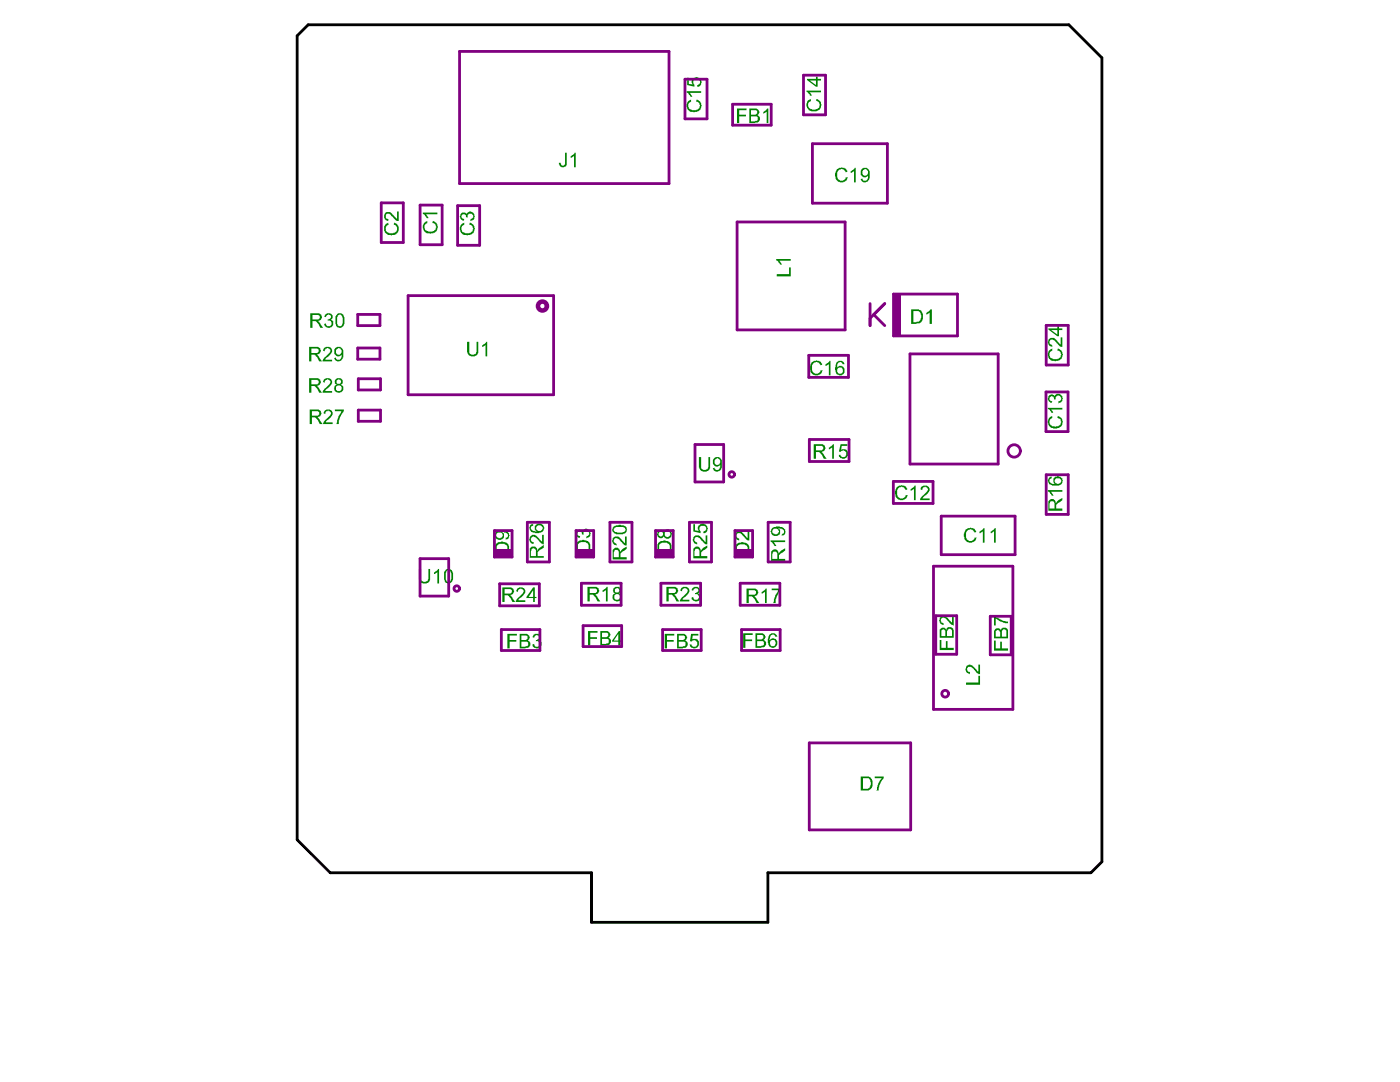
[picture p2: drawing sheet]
<svg xmlns="http://www.w3.org/2000/svg" width="279mm" height="216mm" viewBox="0 0 279 216" stroke-linecap="round" stroke-linejoin="round" font-family="sans-serif">
<path d="M59.3 7.1l2.2-2.2h151.8l6.6 6.6v160.5l-2.2 2.2h-64.5v9.8h-35.2v-9.8h-52.1l-6.6-6.6z" fill="none" stroke="#000" stroke-width=".56"/>
<g fill="#008000">
<path d="M209.1 97.8h2.9v.3h-2.2l.4 .7v.1h-.3l-.1-.3-.7-.6z"/>
<path d="M209.2 70.1l.5-.4 .3-.2v.5a.8 .8 0 0 0-.6 .8 .8 .8 0 0 0 .7 .8 1.11 1.11 0 0 0 1.6-.5v-.1a.56 .56 0 0 0-.1-.8l-.6-.3 .2-.4a1.4 1.4 0 0 1 .6 2.2 2.46 2.46 0 0 1-2.1 .2 1.66 1.66 0 0 1-.5-1.8z"/>
<path d="M209.2 67.8a1.02 1.02 0 0 1 1.7 .2l.8 .8v-1.5h.3v1.9h-.1a1.98 1.98 0 0 1-1.2-1l-.2-.2a.54 .54 0 0 0-.9-.1 .54 .54 0 0 0 .2 .9l.2 .1v.3a.89 .89 0 0 1-.8-1.3z"/>
<path d="M153.8 107.8h2.9v.4h-2.2l.4 .6v.2h-.3l-.1-.4-.7-.5z"/>
<path d="M146.7 106.4a1.02 1.02 0 0 1 1.7 .2l.8 .8v-1.5h.3v1.9l-.5-.1-.8-.9a.63 .63 0 0 0-.7-.4 .63 .63 0 0 0-.5 .7l.2 .3 .3 .1v.3a.89 .89 0 0 1-.8-1.3z"/>
<path d="M115 106.1h.1a.68 .68 0 0 1 .9-.4l.2 .4a.8 .8 0 0 1 1-.6 .8 .8 0 0 1 .6 .9h.1l-.1 .2a.76 .76 0 0 1-.8 .8l.1-.5a.54 .54 0 0 0 .5-.7 .54 .54 0 0 0-.8-.3l-.3 .3v.5l-.4-.1a.47 .47 0 0 0-.6-.5 .47 .47 0 0 0-.2 .7l.5 .1-.1 .5-.1-.1a.86 .86 0 0 1-.6-1.2z"/>
<path d="M209.3 83.4l.5-.3h.2v.3a.86 .86 0 0 0-.6 .9 .86 .86 0 0 0 .8 .8 1.37 1.37 0 0 0 1.5-.5 .84 .84 0 0 0-.7-1.2l.1-.5v.2a1.23 1.23 0 0 1 .7 2l-.2 .1a1.46 1.46 0 0 1-1.6 .2 1.46 1.46 0 0 1-.9-1.3z"/>
<path d="M209.1 81.4h2.9v.3h-2.2l.4 .7h-.3l-.5-.7-.3-.1z"/>
<path d="M209.2 79a.73 .73 0 0 1 1.3 0v.1a.78 .78 0 0 1 .6-.5 .78 .78 0 0 1 .8 .4h.1a1.13 1.13 0 0 1-.4 1.4l-.4 .1v-.5a.56 .56 0 0 0 .6-.6 .56 .56 0 0 0-.7-.5 .64 .64 0 0 0-.4 .8h-.4l-.1-.4a.48 .48 0 0 0-.8 .1 .48 .48 0 0 0 .6 .6l-.2 .4a1.03 1.03 0 0 1-.6-1.4z"/>
<path d="M198.4 127.8h.3v1.6h.9v-1.4h.3v1.4h1.3v.4h-2.8z"/>
<path d="M198.4 122.9h.3l.2 .3 1 .6 1.3 .2v.4l-1-.2-1.5-.7v1.3h-.3z"/>
<path d="M187.5 127.7h.4v1.6h.9v-1.4h.3v1.4h1.2v.4h-2.8z"/>
<path d="M187.5 123.2a1.08 1.08 0 0 1 1.8 .4l.7 .6v-1.3h.3v1.9a2.83 2.83 0 0 1-1.4-1.2 .58 .58 0 0 0-.7-.4 .58 .58 0 0 0-.4 .6l.1 .4 .4 .2v.3a.6 .6 0 0 1-.6-.5 .43 .43 0 0 1-.2-.6z"/>
<path d="M161.2 20.1l.6-.3v.4a.8 .8 0 0 0-.5 .9 .8 .8 0 0 0 .8 .7v.1h.2a1.16 1.16 0 0 0 1.3-1l-.1-.1a.57 .57 0 0 0-.5-.7h-.2l.2-.3a1.27 1.27 0 0 1 .9 .9 1.27 1.27 0 0 1-.5 1.3 1.56 1.56 0 0 1-2.5-.9z"/>
<path d="M160.9 18.1h2.9v.3h-2.2l.5 .7h-.5v-.2l-.7-.6z"/>
<path d="M155 54.7h2.5v-1.3h.3v1.7h-2.8z"/>
<path d="M154.9 51.7h2.9v.3h-2.2l.4 .7v.1h-.3l-.1-.3-.7-.6z"/>
<path d="M137.1 20.4l.5-.4 .3-.1v.4a.8 .8 0 0 0-.5 .8 .8 .8 0 0 0 .6 .8 1.11 1.11 0 0 0 1.6-.5v-.1a.56 .56 0 0 0-.1-.8l-.6-.3 .2-.3a1.4 1.4 0 0 1 .6 2.1 2.46 2.46 0 0 1-2.1 .2 1.66 1.66 0 0 1-.5-1.8z"/>
<path d="M137 18.2h2.9v.3h-2.2l.4 .7v.1h-.3l-.1-.3-.7-.6z"/>
<path d="M137.1 15.5h.4v1.2l.8 .2a.91 .91 0 0 1 .1-1.3 .91 .91 0 0 1 1.2 0l.2 .3a.69 .69 0 0 1 .1 .8v.2a.64 .64 0 0 1-.8 .4v-.3a.6 .6 0 0 0 .6-.8 .6 .6 0 0 0-.9-.3 .64 .64 0 0 0-.4 .4 .64 .64 0 0 0 .2 .7v.3l-1.5-.3z"/>
<path d="M91.9 45l.4-.5 .4-.1v.5a.8 .8 0 0 0-.6 .8 .8 .8 0 0 0 .7 .7 1.11 1.11 0 0 0 1.5-.4v-.1a.56 .56 0 0 0-.1-.8l-.5-.3 .2-.4a1.4 1.4 0 0 1 .5 2.2 2.46 2.46 0 0 1-2.1 .2 1.66 1.66 0 0 1-.4-1.8z"/>
<path d="M91.9 42.8h.1a.63 .63 0 0 1 1.1 0v-.2a.86 .86 0 0 1 .8-.4 .86 .86 0 0 1 .8 .6v.2a.83 .83 0 0 1-.8 1.1l.1-.5a.54 .54 0 0 0 .4-.7 .54 .54 0 0 0-.7-.3l-.4 .3v.5l-.3-.1a.46 .46 0 0 0-.4-.6 .46 .46 0 0 0-.5 .4 .46 .46 0 0 0 .4 .5l.2 .2-.2 .3-.1-.1a.86 .86 0 0 1-.5-1.2z"/>
<path d="M192.7 105.7l.5-.3a1.37 1.37 0 0 1 1.5 .4l.1 .4-.3 .1a.79 .79 0 0 0-.7-.7 1.13 1.13 0 0 0-.9 1.8v.1a.84 .84 0 0 0 .9 .4 .84 .84 0 0 0 .7-.6h.4a1.3 1.3 0 0 1-1.4 1 1.3 1.3 0 0 1-1.2-1.4v-.4z"/>
<path d="M195.5 106.1l.4-.3 .4-.4h.2v2.9h-.4v-2.4l-.4 .5h-.2z"/>
<path d="M197.7 106.1l.5-.3 .3-.4h.2v2.9h-.3v-2.4l-.5 .5h-.2z"/>
<path d="M167 33.8l.5-.3a1.37 1.37 0 0 1 1.5 .4l.1 .4-.3 .1a.79 .79 0 0 0-.7-.7 1.13 1.13 0 0 0-.9 1.8v.1a.84 .84 0 0 0 .9 .5 .84 .84 0 0 0 .7-.7h.4a1.3 1.3 0 0 1-1.4 1 1.3 1.3 0 0 1-1.2-1.3v-.5z"/>
<path d="M169.8 34.2l.4-.3 .4-.4h.2v2.9h-.4v-2.4l-.4 .5h-.2z"/>
<path d="M83.6 113.5h.4v1.7a.73 .73 0 0 0 .4 .8 .73 .73 0 0 0 .9-.1l.2-.4v-2h.3v1.7a1.12 1.12 0 0 1-1.1 1.2 1.12 1.12 0 0 1-1.1-1.2z"/>
<path d="M86.6 114.2l.5-.2 .3-.5h.2v2.9h-.3v-2.3l-.5 .4h-.2z"/>
<path d="M93.2 68.2h.5v1.7a.73 .73 0 0 0 .3 .8 .73 .73 0 0 0 .9-.1l.2-.4v-2h.3v1.7a1.12 1.12 0 0 1-1.1 1.2 1.12 1.12 0 0 1-1.1-1.2z"/>
<path d="M96.2 68.9l.5-.2 .3-.5h.2v2.9h-.3v-2.3l-.4 .4h-.3z"/>
<path d="M64.6 75.8a.89 .89 0 0 1 1.4-.2 .89 .89 0 0 1-.2 1.4l-.3 .5-.6 .3v.2h1.4v.4h-1.9l.3-.8 .9-.8a.6 .6 0 0 0 .1-1h-.2v-.1l-.5 .1-.2 .2v.4l-.3-.2z"/>
<path d="M64.6 69.5a.89 .89 0 0 1 1.4-.1 .89 .89 0 0 1-.2 1.4l-.3 .4-.6 .4v.2h1.4v.3h-1.9l.3-.8 .9-.7a.6 .6 0 0 0 .1-1.1h-.2v-.1l-.5 .1-.2 .3v.3l-.3-.1z"/>
<path d="M192.8 136.2h2.5v-1.3h.3v1.7h-2.8z"/>
<path d="M192.9 132.8a.95 .95 0 0 1 1.2 0l1.2 1.3v-1.5h.3v1.9h-.3l-.5-.3a1.68 1.68 0 0 0-1.3-1.1 .51 .51 0 0 0-.5 .5 .51 .51 0 0 0 .6 .5v.4l-.1-.1a.84 .84 0 0 1-.7-1.2z"/>
<path d="M165.4 89.3l.5-.2 .3-.5h.2v2.9h-.3v-2.3l-.5 .4h-.2z"/>
<path d="M167.8 88.6h1.3v.4h-1.1l-.1 .8a.81 .81 0 0 1 .9-.2 .81 .81 0 0 1 .4 .8 .95 .95 0 0 1-.5 1.1 .95 .95 0 0 1-1.2-.3l-.1-.4h.4a.58 .58 0 0 0 .7 .4 .58 .58 0 0 0 .4-.8 .39 .39 0 0 0-.5-.4v-.1l-.5 .1-.1 .2-.4-.1z"/>
<path d="M161.9 72.3l.6-.3a1.37 1.37 0 0 1 1.5 .4l.1 .4-.4 .1a.79 .79 0 0 0-.6-.7 1.13 1.13 0 0 0-.9 1.8v.1a.84 .84 0 0 0 .8 .5 .84 .84 0 0 0 .7-.7h.5a1.3 1.3 0 0 1-1.5 1 1.3 1.3 0 0 1-1.1-1.3v-.5z"/>
<path d="M164.7 72.7l.5-.3 .3-.4h.2v2.9h-.3v-2.3l-.4 .4h-.3z"/>
<path d="M132.7 126.5h1.9v.3h-1.5v.9h1.4v.3h-1.4v1.4h-.4z"/>
<path d="M137.9 126.5h1.5v.3h-1.1l-.2 .8a.92 .92 0 0 1 1.3 .2 .92 .92 0 0 1-.1 1.2 .96 .96 0 0 1-1 .4 .96 .96 0 0 1-.7-.8h.4a.58 .58 0 0 0 .8 .4 .58 .58 0 0 0 .3-.7v-.1a.6 .6 0 0 0-.5-.5 .6 .6 0 0 0-.6 .3l-.3-.1z"/>
<path d="M135.9 117.4a.89 .89 0 0 1 1.4-.1 .89 .89 0 0 1-.2 1.4l-.3 .4-.6 .3v.3h1.4v.3h-1.9l.3-.8 .9-.8a.6 .6 0 0 0 .1-1h-.2v-.1l-.4 .1-.3 .3v.3l-.3-.1z"/>
<path d="M138.1 117.4a.84 .84 0 0 1 1.1-.3 .84 .84 0 0 1 .5 .9l-.4 .4a.74 .74 0 0 1 .5 .6 .74 .74 0 0 1-.3 .8v.1a1.22 1.22 0 0 1-1.5-.5v-.2l.4-.1a.56 .56 0 0 0 .5 .6 .56 .56 0 0 0 .6-.5 .56 .56 0 0 0-.5-.6h-.3v-.3h.2v-.1a.42 .42 0 0 0 .5-.5l-.1-.3-.4-.1-.1 .1a.39 .39 0 0 0-.4 .5l-.4-.1z"/>
<path d="M138.4 107.2a1.02 1.02 0 0 1 1.6 .2l.8 .8v-1.4h.4v1.8h-.2a2.83 2.83 0 0 1-1.4-1.2 .54 .54 0 0 0-.9-.1 .54 .54 0 0 0 .2 .9l.2 .1v.3a.89 .89 0 0 1-.7-1.3z"/>
<path d="M138.4 104.6h.3v1.2l.8 .1a.91 .91 0 0 1 .1-1.2 .91 .91 0 0 1 1.2 0l.2 .2a.69 .69 0 0 1 .2 .9v.1a.64 .64 0 0 1-.8 .5v-.3a.6 .6 0 0 0 .5-.8 .6 .6 0 0 0-.9-.4 .64 .64 0 0 0-.4 .5 .64 .64 0 0 0 .2 .7v.3l-1.4-.3z"/>
<path d="M122.3 107.4a1.02 1.02 0 0 1 1.6 .2l.8 .8v-1.3h.4v1.7h-.1a2.83 2.83 0 0 1-1.5-1.2 .54 .54 0 0 0-.9 0 .54 .54 0 0 0 .2 .8l.3 .1v.3a.89 .89 0 0 1-.8-1.3z"/>
<path d="M105.8 106.9a1.32 1.32 0 0 1 1.9 .8l.5 .5v-1.5h.3v1.9l-.4-.1-.2-.2a2.83 2.83 0 0 0-1.5-1.2 .56 .56 0 0 0-.4 .6 .56 .56 0 0 0 .5 .5v.3a.87 .87 0 0 1-.8-.5 .87 .87 0 0 1 .1-.9z"/>
<path d="M64.7 82a.89 .89 0 0 1 1.4-.1 .89 .89 0 0 1-.2 1.4l-.3 .4-.6 .4v.2h1.4v.3h-1.9l.3-.8 .9-.7a.6 .6 0 0 0 .1-1.1h-.2v-.1l-.4 .1-.3 .3v.3l-.3-.1z"/>
<path d="M66.8 81.7h1.8l-.1 .6a3.1 3.1 0 0 0-.9 2.3h-.4l.1-.9 .9-1.7h-1.4z"/>
<path d="M64.8 62.8a.85 .85 0 0 1 1-.3 .85 .85 0 0 1 .6 .9l-.3 .3a.89 .89 0 0 1 .3 1.4 .89 .89 0 0 1-1.4 .1l-.3-.3v-.3l.3-.1a.58 .58 0 0 0 .7 .6 .58 .58 0 0 0 .5-.8h-.1a.45 .45 0 0 0-.7-.3v-.3h.2v-.1a.43 .43 0 0 0 .5-.5 .43 .43 0 0 0-.7-.3l-.2 .2-.2 .3-.3-.1z"/>
<path d="M84.5 44.7l.4-.5 .4-.1v.4a.8 .8 0 0 0-.6 .9 .8 .8 0 0 0 .7 .7 1.11 1.11 0 0 0 1.6-.4v-.2a.56 .56 0 0 0-.2-.7l-.5-.4 .2-.3a1.4 1.4 0 0 1 .6 2.1 2.46 2.46 0 0 1-2.2 .2 1.66 1.66 0 0 1-.4-1.7z"/>
<path d="M84.4 42.4h2.9v.4h-2.2l.4 .6v.1h-.3l-.1-.3-.7-.6z"/>
<path d="M76.9 44.8l.6-.4 .1 .5h-.1a.85 .85 0 0 0-.4 1.2v.1a1.5 1.5 0 0 0 2-.1l.1-.1a1.02 1.02 0 0 0-.6-1.2l.1-.4a1.29 1.29 0 0 1 .8 1.6 1.29 1.29 0 0 1-1.6 .9 1.25 1.25 0 0 1-1.1-.7 1.25 1.25 0 0 1 .1-1.3z"/>
<path d="M76.9 42.4a1.11 1.11 0 0 1 1.6 .5l.7 .7v-1.4h.4v1.9h-.5l-1-1a.61 .61 0 0 0-.8-.4 .61 .61 0 0 0-.3 .8l.6 .3-.3 .3a.93 .93 0 0 1-.5-1.3z"/>
<path d="M174.6 154.9h1.8v.4l-.6 .6-.3 .8-.1 1h-.5l.1-.1a2.81 2.81 0 0 1 .6-1.8l.3-.5h-1.3z"/>
<path d="M178.9 97.2l.6-.3a1.37 1.37 0 0 1 1.4 .4l.2 .4-.4 .1a.79 .79 0 0 0-.6-.7 1.13 1.13 0 0 0-.9 1.8v.1a.84 .84 0 0 0 .8 .5 .84 .84 0 0 0 .7-.7h.5a1.3 1.3 0 0 1-1.5 1 1.3 1.3 0 0 1-1.1-1.3v-.5z"/>
<path d="M181.7 97.6l.5-.3 .3-.4h.2v2.9h-.3v-2.3l-.4 .4h-.3z"/>
<path d="M183.9 97.1a1 1 0 0 1 1.6 .6 1.76 1.76 0 0 1-1.1 1.3l-.3 .5h1.4v.3h-1.9v-.3l.4-.5a2.83 2.83 0 0 0 1.2-1.4 .57 .57 0 0 0-.6-.5 .57 .57 0 0 0-.5 .6v.1l-.4-.1z"/>
<path d="M112.8 30.5h.3v1.9a.81 .81 0 0 1-.4 .9 .81 .81 0 0 1-1-.3l-.2-.5h.4v.1a.45 .45 0 0 0 .5 .5 .45 .45 0 0 0 .4-.6z"/>
<path d="M113.9 31.1l.4-.2 .4-.4h.2v2.9h-.3v-2.4l-.5 .5h-.2z"/>
<path d="M147.1 21.7h1.9v.3h-1.5v.9h1.4v.3h-1.4v1.4h-.4z"/>
<path d="M152.3 22.3l.5-.2 .3-.4h.2v2.9h-.3v-2.4l-.6 .5h-.1z"/>
<path d="M148.3 126.4h1.9v.3h-1.4v.9h1.3v.3h-1.3v1.4h-.5z"/>
<path d="M117.4 125.9h1.9v.4h-1.5v.8h1.3v.4h-1.3v1.3h-.4z"/>
<path d="M101.3 126.5h1.9v.3h-1.5v.9h1.3v.3h-1.3v1.4h-.4z"/>
<path d="M106.5 126.6a.97 .97 0 0 1 1.5 .5 .6 .6 0 0 1-.5 .7 .74 .74 0 0 1 .6 .6 .74 .74 0 0 1-.4 .8 .87 .87 0 0 1-1.4-.5l-.1-.1 .4-.1a.56 .56 0 0 0 .6 .5 .56 .56 0 0 0 .5-.4 .56 .56 0 0 0-.4-.7h-.3v-.2h.2v-.1a.43 .43 0 0 0 .4-.6 .43 .43 0 0 0-.6-.2l-.4 .2v.3l-.3-.2z"/>
<path d="M120.3 117.8l.4-.3 .3-.4h.3v2.9h-.4v-2.3l-.4 .4h-.2z"/>
<path d="M103.2 117.5a.89 .89 0 0 1 1.4-.1 .89 .89 0 0 1-.2 1.4l-.3 .4-.6 .4v.2h1.3v.3h-1.9l.4-.8 .9-.7a.6 .6 0 0 0 .1-1.1h-.2v-.1l-.5 .1-.2 .3v.3l-.4-.1z"/>
<path d="M152 118.1l.4-.2 .4-.5h.2v2.9h-.3v-2.3l-.5 .4h-.2z"/>
<path d="M154 117.4h1.8l-.1 .6a3.1 3.1 0 0 0-.9 2.3h-.5l.2-.9 .9-1.6h-1.4z"/>
<path d="M139.5 91.2h.4v1.7a.73 .73 0 0 0 .4 .8 .73 .73 0 0 0 .9-.2l.2-.3v-2h.3v1.7a1.12 1.12 0 0 1-1.1 1.2 1.12 1.12 0 0 1-1.1-1.2z"/>
<path d="M184.9 62.4l.4-.2 .3-.5h.4v2.9h-.5v-2.3l-.4 .4h-.2z"/>
<path d="M209.2 100a.75 .75 0 0 1 .9-.4 .75 .75 0 0 1 .6 .8l.5-.6 .8-.4v.4l-1.2 .9v.8h1.2v.4h-2.8zM209.6 100.1l-.2 1.4h1.1v-.9a.51 .51 0 0 0-.3-.6 .51 .51 0 0 0-.6 .1z"/>
<path d="M209.3 95.3l.6-.2v.3h-.1a.59 .59 0 0 0-.3 .7 .59 .59 0 0 0 .6 .5h.5a.81 .81 0 0 1-.4-.8 .81 .81 0 0 1 .6-.7 .9 .9 0 0 1 1.2 .5 .9 .9 0 0 1-.5 1.2 2.61 2.61 0 0 1-2.2-.2v-.3a.67 .67 0 0 1 0-1zM210.6 95.7a.61 .61 0 0 0 .2 .8 .61 .61 0 0 0 .8-.2 .61 .61 0 0 0-.1-.9h-.7z"/>
<path d="M209.2 65.5h1.8v-.4h.3v.4h.7v.4h-.7v1.2h-.3l-1.8-1.3zM209.8 65.9l1.2 .9v-.9z"/>
<path d="M153.9 110.1a.75 .75 0 0 1 .9-.5 .75 .75 0 0 1 .6 .8l.5-.6 .8-.4v.4l-1.2 .9v.8h1.2v.5h-2.8zM154.2 110.2l-.1 1.3h1v-.9a.51 .51 0 0 0-.2-.6 .51 .51 0 0 0-.7 .2z"/>
<path d="M153.9 105.6a1.89 1.89 0 0 1 2.8 .1v.2a.79 .79 0 0 1-.7 1v-.3a.51 .51 0 0 0 .5-.5 .51 .51 0 0 0-.5-.5v-.1l-.6-.1a.85 .85 0 0 1 .3 1 .85 .85 0 0 1-.9 .5h-.2a.97 .97 0 0 1-.7-1.3zM154.1 105.8v.1a.65 .65 0 0 0 .4 .6 .65 .65 0 0 0 .7-.1 .57 .57 0 0 0 .1-.7 .57 .57 0 0 0-.7-.2z"/>
<path d="M146.9 108.7a1.86 1.86 0 0 1 1.7-.4 1 1 0 0 1 .9 1.2v1.1h-2.8zM147.1 109.1v1.1h2.1v-.6a1.05 1.05 0 0 0-1.4-1z"/>
<path d="M115.1 108.3a1.86 1.86 0 0 1 1.8-.5 1 1 0 0 1 .9 1.3v1.1h-2.8zM115.3 108.6v1.1h2.2v-.5a1.05 1.05 0 0 0-1.5-1z"/>
<path d="M98.9 108.6a1.86 1.86 0 0 1 1.8-.4 1 1 0 0 1 .9 1.2v1.1h-2.8zM99.1 109v1.1h2.2v-.6a1.05 1.05 0 0 0-1.5-1z"/>
<path d="M98.8 106.4a2.01 2.01 0 0 1 2.8 0v.1a.84 .84 0 0 1-.7 1.2v-.4a.45 .45 0 0 0 .5-.4 .45 .45 0 0 0-.4-.5l-.7-.2a.85 .85 0 0 1 .3 .9 .85 .85 0 0 1-.8 .6 1.01 1.01 0 0 1-1-1.3zM99.1 106.4v.1a.61 .61 0 0 0 .3 .8 .61 .61 0 0 0 .8-.2 .61 .61 0 0 0-.2-.8z"/>
<path d="M198.6 125.5h.2a.56 .56 0 0 1 .9 .3 .76 .76 0 0 1 1-.5 .76 .76 0 0 1 .5 1v1.1h-2.8v-1.6zM198.7 125.9v1.1h.9v-.6a.52 .52 0 0 0-.2-.6 .52 .52 0 0 0-.6 0zM200.1 125.7l-.2 1.3h.9v-1a.44 .44 0 0 0-.2-.4 .44 .44 0 0 0-.5 .1z"/>
<path d="M187.5 125.6a.78 .78 0 0 1 1.4 .1 .69 .69 0 0 1 .5-.6 .69 .69 0 0 1 .7 .3l.2 .3v1.6h-2.8zM187.9 125.8v1.1h.8v-.9a.42 .42 0 0 0-.6-.4zM189.1 125.7l-.1 1.2h1v-.8a.51 .51 0 0 0-.3-.5 .51 .51 0 0 0-.6 .1z"/>
<path d="M161.1 15.7h1.7v-.4h.4v.4h.6v.4h-.6v1.2h-.4l-1.7-1.3zM161.6 16.1l1.2 .9v-.9z"/>
<path d="M171.9 33.8a.93 .93 0 0 1 1-.3 .93 .93 0 0 1 .7 .9v.1a1.91 1.91 0 0 1-.4 1.7 .87 .87 0 0 1-1.4-.5l.3-.1a.51 .51 0 0 0 .5 .5 .51 .51 0 0 0 .5-.5h.1v-.7a.78 .78 0 0 1-1 .4 .78 .78 0 0 1-.4-.9zM172.2 33.9v.1a.61 .61 0 0 0 .1 .9 .61 .61 0 0 0 .9-.1 .61 .61 0 0 0-.2-.9l-.2-.2z"/>
<path d="M89 113.6a1.03 1.03 0 0 1 1.1 .2 1.03 1.03 0 0 1 .3 1.1v.1a1.18 1.18 0 0 1-1.1 1.4l-.1-.1a.42 .42 0 0 1-.5-.5l-.1-.4a2.3 2.3 0 0 1 .4-1.8zM89.1 114l-.1 1.1a.64 .64 0 0 0 .1 .8 .64 .64 0 0 0 .9 0v-.2a1.94 1.94 0 0 0-.3-1.8l-.3-.1z"/>
<path d="M61.7 75.5h1.3a.76 .76 0 0 1 1 .5 .76 .76 0 0 1-.5 .9l-.4 .1 .4 .1 .8 1.3h-.6l-.3-.8-.6-.6h-.7v1.4h-.4zM62.1 75.8v.9h.9a.46 .46 0 0 0 .6-.5 .46 .46 0 0 0-.6-.4z"/>
<path d="M66.8 75.8a.98 .98 0 0 1 1.6 .1 .79 .79 0 0 1-.3 .9 .83 .83 0 0 1 .4 1 .83 .83 0 0 1-1 .6l-.2-.1a.81 .81 0 0 1-.6-.7 .81 .81 0 0 1 .4-.8l.1-.1-.4-.1-.1-.5h.1zM67.2 75.9a.47 .47 0 0 0 .3 .7 .47 .47 0 0 0 .6-.6l-.4-.3zM67.1 77.5a.56 .56 0 0 0 1.1 0 .56 .56 0 0 0-1.1 0z"/>
<path d="M61.7 69.2h1.3a.76 .76 0 0 1 1 .5 .76 .76 0 0 1-.5 1l-.4 .1 .4 .1 .8 1.2h-.6l-.3-.8-.6-.5h-.7v1.3h-.4zM62.1 69.5v.9h.9a.46 .46 0 0 0 .6-.4 .46 .46 0 0 0-.6-.5z"/>
<path d="M66.7 69.7a.97 .97 0 0 1 1.2-.5 .97 .97 0 0 1 .6 1.1v.4a1.18 1.18 0 0 1-1.1 1.4l-.7-.4v-.3l.4-.1a.56 .56 0 0 0 .6 .5 .56 .56 0 0 0 .5-.6v-.5a.78 .78 0 0 1-1 .4 .78 .78 0 0 1-.5-1zM67.2 69.7v.1a.6 .6 0 0 0 .3 1 .6 .6 0 0 0 .7-.8 .56 .56 0 0 0-.6-.6z"/>
<path d="M162.4 88.6h1.3a.76 .76 0 0 1 1 .5 .76 .76 0 0 1-.5 1l-.4 .1 .4 .1 .8 1.2h-.6l-.3-.7-.6-.6h-.7v1.3h-.4zM162.8 89v.9h.9a.46 .46 0 0 0 .6-.5 .46 .46 0 0 0-.6-.4z"/>
<path d="M167 72.2a.98 .98 0 0 1 1.5 .5l-.4-.1a.42 .42 0 0 0-.4-.4 .42 .42 0 0 0-.4 .2l-.2 .3-.1 .6a.87 .87 0 0 1 .9-.3 .87 .87 0 0 1 .6 .8 .89 .89 0 0 1-.4 1 .89 .89 0 0 1-1-.1l-.1-.1a1.67 1.67 0 0 1-.2-1.7zM167.2 73.5v.1a.61 .61 0 0 0 .1 .8 .61 .61 0 0 0 .9-.1 .61 .61 0 0 0-.2-.8v-.2z"/>
<path d="M135.1 126.5h1a.81 .81 0 0 1 1 .9l-.4 .4a.74 .74 0 0 1 .5 .9 .74 .74 0 0 1-.8 .6l-.2 .1h-1.1zM135.5 126.8v.9h.6a.46 .46 0 0 0 .6-.3 .46 .46 0 0 0-.3-.6zM135.5 128v1l.9-.1a.42 .42 0 0 0 .4-.5 .45 .45 0 0 0-.7-.4z"/>
<path d="M133 117.1h1.3a.76 .76 0 0 1 1 .5 .76 .76 0 0 1-.5 1l-.3 .1 .3 .1 .8 1.2h-.6l-.3-.8-.6-.5h-.7v1.3h-.4zM133.4 117.4v.9h.9a.46 .46 0 0 0 .6-.4 .46 .46 0 0 0-.6-.5z"/>
<path d="M138.4 109.5a.75 .75 0 0 1 .8-.4 .75 .75 0 0 1 .6 .7l.6-.5 .8-.5v.5l-1.3 .9v.8h1.3v.4h-2.8zM138.7 109.6l-.1 1.4h1v-.9a.51 .51 0 0 0-.3-.6 .51 .51 0 0 0-.6 .1z"/>
<path d="M122.3 109.7a.75 .75 0 0 1 .8-.4 .75 .75 0 0 1 .6 .8l.6-.6 .8-.4v.4l-1.3 .9v.8h1.3v.4h-2.8zM122.6 109.8l-.1 1.4h1v-.9a.51 .51 0 0 0-.3-.6 .51 .51 0 0 0-.6 .1z"/>
<path d="M122.3 105.3a2.19 2.19 0 0 1 2.1-.5 .88 .88 0 0 1 .7 .7 .88 .88 0 0 1-.4 .9l-.3 .1a2.83 2.83 0 0 1-1.9-.1l-.1-.2a.43 .43 0 0 1-.1-.7zM122.5 105.5v.2a.42 .42 0 0 0 .6 .5l.8 .1a.79 .79 0 0 0 .9-.7l-.1-.1a1.34 1.34 0 0 0-1.3-.3h-.5z"/>
<path d="M131.3 108.4a1.86 1.86 0 0 1 1.8-.5 1 1 0 0 1 .9 1.3v1.1h-2.8zM131.5 108.7v1.1h2.2v-.5a1.05 1.05 0 0 0-1.5-1z"/>
<path d="M131.3 105.9a.71 .71 0 0 1 1.1 .2v.1a.8 .8 0 0 1 .9-.6 .8 .8 0 0 1 .7 .8 .85 .85 0 0 1-.3 .9 .85 .85 0 0 1-.9 .1l-.4-.5a.63 .63 0 0 1-.6 .5 .63 .63 0 0 1-.6-.6l-.1-.3h.1zM131.4 106.6a.47 .47 0 0 0 .9 0 .47 .47 0 0 0-.9 0zM132.6 106.6a.6 .6 0 0 0 1.2 0 .6 .6 0 0 0-1.2 0z"/>
<path d="M105.7 109.4l.3-.2a.76 .76 0 0 1 1.2 .4v.2h.1v-.2l.3-.3 .9-.6v.6l-.6 .4a.76 .76 0 0 0-.6 .8v.5h1.2v.3h-2.8zM106.1 109.6l-.1 1.4h1v-1.3l-.3-.2a.43 .43 0 0 0-.6 .1z"/>
<path d="M105.8 104.7l.6-.2v.4a.45 .45 0 0 0-.4 .4 .45 .45 0 0 0 .3 .5l.4 .1v.2h.4v-.2a.79 .79 0 0 1-.3-.9 .79 .79 0 0 1 .8-.5h.1a.6 .6 0 0 1 .7 .4 .43 .43 0 0 1 .1 .7v.1a1.61 1.61 0 0 1-1.8 .6 .96 .96 0 0 1-1-.5 .96 .96 0 0 1 .1-1.1zM107.1 105a.65 .65 0 0 0 .5 1 .65 .65 0 0 0 .7-.8l-.2-.2a.67 .67 0 0 0-1 0z"/>
<path d="M61.8 81.7h1.3a.76 .76 0 0 1 1 .5 .76 .76 0 0 1-.5 1l-.3 .1 .3 .1 .8 1.2h-.6l-.3-.8-.6-.5h-.6v1.3h-.5zM62.3 82v.9h.8a.46 .46 0 0 0 .6-.4 .46 .46 0 0 0-.6-.5z"/>
<path d="M61.9 62.5h1.4a.76 .76 0 0 1 .9 .5 .76 .76 0 0 1-.5 1l-.3 .1 .3 .1 .8 1.2h-.6l-.3-.8-.6-.5h-.6v1.3h-.5zM62.4 62.8v.9h.9a.46 .46 0 0 0 .5-.4 .46 .46 0 0 0-.5-.5z"/>
<path d="M67.3 62.6a1.03 1.03 0 0 1 1.1 .2 1.03 1.03 0 0 1 .3 1.1v.1a1.18 1.18 0 0 1-1.1 1.4l-.1-.1a.42 .42 0 0 1-.4-.6l-.2-.3a2.3 2.3 0 0 1 .4-1.8zM67.4 63l-.1 1.1a.64 .64 0 0 0 .1 .8 .64 .64 0 0 0 .9 0v-.3a1.94 1.94 0 0 0-.2-1.8l-.4-.1z"/>
<path d="M171.8 154.9h1a1.15 1.15 0 0 1 1.3 1.3v.1a1.2 1.2 0 0 1-1.3 1.4h-1zM172.2 155.3v2.1h.6a.97 .97 0 0 0 .9-1.5v-.1a.65 .65 0 0 0-.9-.5z"/>
<path d="M149.5 21.7h1a.81 .81 0 0 1 1.1 .8l-.5 .5a.74 .74 0 0 1 .6 .9 .74 .74 0 0 1-.9 .5l-.1 .2h-1.2zM149.9 22v.9h.6a.46 .46 0 0 0 .6-.4 .46 .46 0 0 0-.3-.5zM149.9 23.2v1l.9-.1a.42 .42 0 0 0 .4-.5 .45 .45 0 0 0-.7-.4z"/>
<path d="M150.8 126.4h1a.81 .81 0 0 1 1 .9l-.5 .4a.74 .74 0 0 1 .6 .9 .74 .74 0 0 1-.9 .6l-.1 .1h-1.1zM151.1 126.7v.9h.7a.46 .46 0 0 0 .5-.3 .46 .46 0 0 0-.3-.6zM151.1 127.9v1l.9-.1a.42 .42 0 0 0 .4-.5 .45 .45 0 0 0-.6-.4z"/>
<path d="M153.6 126.6a.95 .95 0 0 1 1.5 .4h-.4a.45 .45 0 0 0-.5-.4 .45 .45 0 0 0-.4 .4h-.1l-.1 .7a.92 .92 0 0 1 1.1-.2 .92 .92 0 0 1 .4 1.1 .99 .99 0 0 1-1.1 .6 .99 .99 0 0 1-.8-.9v-.8zM153.8 127.8v.1a.64 .64 0 0 0 0 .8 .64 .64 0 0 0 .7 .2 .66 .66 0 0 0 .3-.6 .66 .66 0 0 0-.5-.6z"/>
<path d="M119.8 125.9h1a.81 .81 0 0 1 1 .9l-.4 .5a.74 .74 0 0 1 .5 .9 .74 .74 0 0 1-.9 .5l-.1 .1h-1.1zM120.1 126.3v.8h.7a.46 .46 0 0 0 .6-.3 .46 .46 0 0 0-.4-.5zM120.1 127.5v1l.9-.1a.42 .42 0 0 0 .5-.6 .45 .45 0 0 0-.7-.3z"/>
<path d="M123.5 125.9h.3v1.9h.4v.2h-.4v.8h-.4v-.8h-1.2v-.2zM123.4 126.5l-.9 1.3h.9z"/>
<path d="M103.7 126.5h1a.81 .81 0 0 1 1 .9l-.4 .4a.74 .74 0 0 1 .5 .9 .74 .74 0 0 1-.9 .6l-.1 .1h-1.1zM104.1 126.8v.9h.6a.46 .46 0 0 0 .6-.3 .46 .46 0 0 0-.4-.6zM104.1 128v1l1-.1a.45 .45 0 0 0 .3-.6l-.2-.3z"/>
<path d="M117.2 117.1h1.4a.76 .76 0 0 1 .9 .5 .76 .76 0 0 1-.5 1l-.3 .1 .3 .1 .8 1.2h-.5l-.4-.8-.5-.5h-.7v1.3h-.5zM117.7 117.4v.9h.9a.46 .46 0 0 0 .6-.4 .46 .46 0 0 0-.6-.5z"/>
<path d="M122.4 117.4a.98 .98 0 0 1 1.5 .1 .79 .79 0 0 1-.3 .9 .83 .83 0 0 1 .4 1.1 .83 .83 0 0 1-.9 .5l-.3-.1a.81 .81 0 0 1-.6-.7 .81 .81 0 0 1 .4-.8l.1-.1-.3-.1-.1-.4h.1zM122.7 117.5a.47 .47 0 0 0 .4 .7 .47 .47 0 0 0 .5-.5l-.3-.4zM122.6 119.1a.56 .56 0 0 0 1.1 0 .56 .56 0 0 0-1.1 0z"/>
<path d="M100.3 117.2h1.3a.76 .76 0 0 1 .9 .5 .76 .76 0 0 1-.5 1l-.3 .1 .3 .1 .8 1.2h-.5l-.4-.8-.5-.5h-.7v1.3h-.4zM100.7 117.5v.9h.9a.46 .46 0 0 0 .6-.4 .46 .46 0 0 0-.6-.5z"/>
<path d="M106.4 117.2h.3v1.9h.4v.2h-.4v.8h-.3v-.8h-1.3v-.2zM106.4 117.8l-.9 1.3h.9z"/>
<path d="M149 117.4h1.3a.76 .76 0 0 1 .9 .5 .76 .76 0 0 1-.4 1l-.4 .1 .4 .1 .8 1.2h-.6l-.3-.7-.6-.6h-.7v1.3h-.4zM149.4 117.8v.9h.9a.46 .46 0 0 0 .6-.5 .46 .46 0 0 0-.6-.4z"/>
<path d="M142.4 91.5a.93 .93 0 0 1 1-.3 .93 .93 0 0 1 .7 .9 1.96 1.96 0 0 1-.5 1.9h-.2a.8 .8 0 0 1-1.1-.6l.3-.1a.51 .51 0 0 0 .5 .5 .51 .51 0 0 0 .5-.5h.1v-.6a.79 .79 0 0 1-.9 .3 .79 .79 0 0 1-.5-.9zM142.7 91.6v.2a.6 .6 0 0 0 .3 1 .6 .6 0 0 0 .7-.8l-.1-.4-.3-.2z"/>
<path d="M181.8 61.7h1a1.15 1.15 0 0 1 1.4 1.3 1.23 1.23 0 0 1-1 1.5l-1.4 .1zM182.3 62.1v2.2l.9-.1a1 1 0 0 0 .5-1.5 .65 .65 0 0 0-.9-.6z"/>
</g>
<g fill="none" stroke="#800080" stroke-width=".56">
<path d="M91.7 10.3h41.8v26.3h-41.8zM136.7 15.8h4.4v7.9h-4.4zM160.4 15h4.4v7.9h-4.4zM146.2 20.8h7.7v4.2h-7.7zM162.1 28.7h15v11.8h-15zM76.1 40.5h4.4v7.9h-4.4zM81.4 59h29.1v19.8h-29.1zM83.8 40.9h4.4v7.9h-4.4zM91.3 41h4.4v7.9h-4.4zM147.1 44.3h21.6v21.5h-21.6zM178.3 58.7h12.8v8.3h-12.8zM71.4 69.4h4.4v2.3h-4.4z"/>
<path d="M71.4 62.7h4.4v2.3h-4.4zM71.5 75.6h4.4v2.2h-4.4zM161.4 70.9h7.9v4.4h-7.9zM181.6 70.6h17.6v22h-17.6zM208.7 78.2h4.4v7.9h-4.4zM208.8 64.9h4.4v7.9h-4.4zM71.5 81.8h4.4v2.3h-4.4zM138.7 88.7h5.7v7.5h-5.7zM161.5 87.7h7.9v4.4h-7.9zM178.3 96.1h7.9v4.4h-7.9zM208.8 94.7h4.4v7.9h-4.4zM83.8 111.5h5.7v7.4h-5.7z"/>
<path d="M98.7 105.9h3.5v5.2h-3.5zM99.7 116.5h7.9v4.4h-7.9zM105.2 104.2h4.4v7.9h-4.4zM115 105.9h3.5v5.2h-3.5zM116 116.4h8v4.4h-8zM121.7 104.2h4.4v7.9h-4.4zM130.8 105.9h3.6v5.2h-3.6zM131.9 116.4h7.9v4.4h-7.9zM137.6 104.2h4.4v7.9h-4.4zM146.7 105.9h3.5v5.2h-3.5zM147.7 116.4h7.9v4.4h-7.9zM153.3 104.2h4.4v7.9h-4.4z"/>
<path d="M186.3 113h15.8v28.5h-15.8zM187.8 103h14.8v7.7h-14.8zM100.1 125.6h7.7v4.2h-7.7zM116.4 124.8h7.7v4.2h-7.7zM132.2 125.6h7.7v4.2h-7.7zM148 125.6h7.7v4.2h-7.7zM186.8 122.9h4.1v7.7h-4.1zM197.6 123h4.2v7.7h-4.2zM161.5 148.2h20.2v17.4h-20.2z"/>
</g>
<g fill="#800080">
<path d="M178.3 58.7h1.6v8.3h-1.6z" fill-rule="evenodd"/>
<path d="M146.7 109.6h3.5v1.6h-3.5z" fill-rule="evenodd"/>
<path d="M115 109.6h3.5v1.6h-3.5z" fill-rule="evenodd"/>
<path d="M98.7 109.6h3.5v1.5h-3.5z" fill-rule="evenodd"/>
<path d="M130.8 109.6h3.6v1.5h-3.6z" fill-rule="evenodd"/>
</g>
<g fill="none" stroke="#800080" stroke-width=".56">
<path d="M173.6 60.6v4.4M174.4 62.8l2.2 2.2M176.6 60.6l-3 2.9"/>
<circle cx="146" cy="94.7" r=".55"/>
<circle cx="202.4" cy="90" r="1.24"/>
<circle cx="91.2" cy="117.4" r=".55"/>
<circle cx="188.6" cy="138.4" r=".67"/>
</g>
<circle cx="108.3" cy="61.1" r=".89" fill="none" stroke="#800080" stroke-width=".89"/>
</svg>
